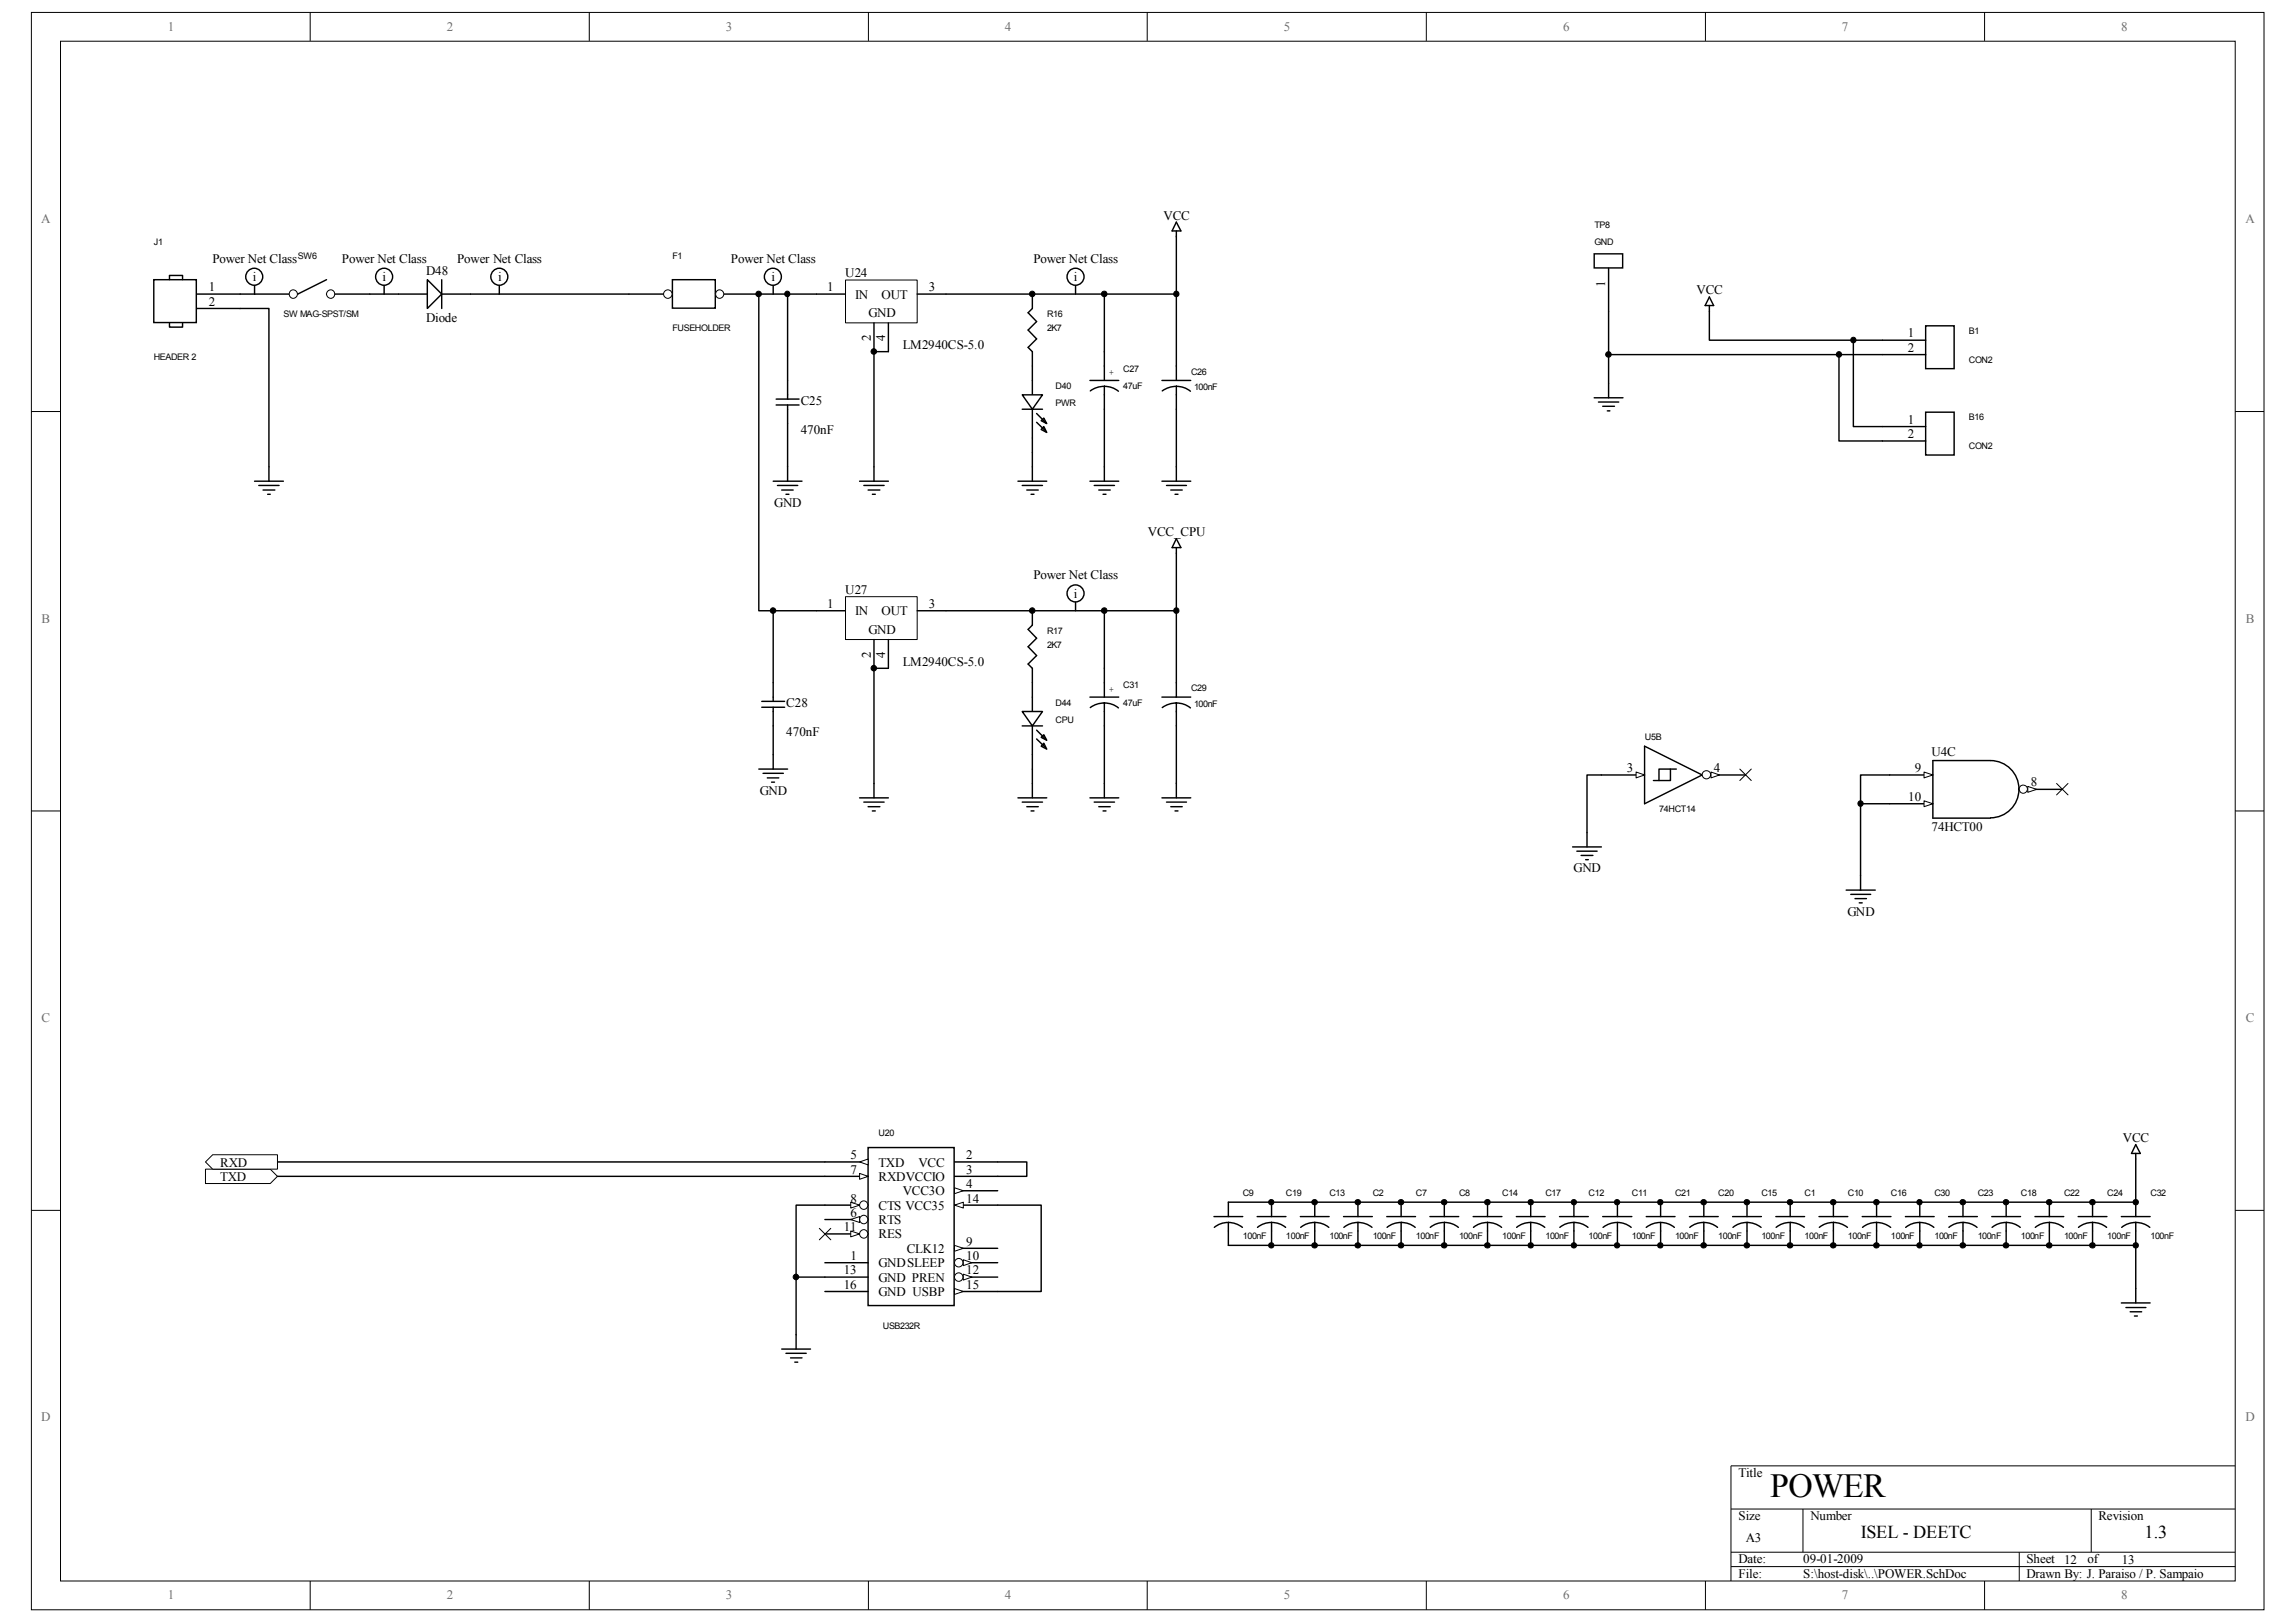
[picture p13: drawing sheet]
<svg xmlns="http://www.w3.org/2000/svg" width="297mm" height="210mm" viewBox="0 0 297 210" stroke-linecap="round" stroke-linejoin="round" font-family="sans-serif">
<defs><g id="words">
<text font-size="4.4" x="229" y="193.7">POWER</text>
<g font-size="2.4">
<text x="240.7" y="199">ISEL - DEETC</text>
<text x="277.4" y="199">1.3</text>
</g>
<g font-size="1.7" fill="#706f64">
<text x="21.7" y="4">1</text>
<text x="57.8" y="4">2</text>
<text x="93.9" y="4">3</text>
<text x="130" y="4">4</text>
<text x="166.1" y="4">5</text>
<text x="202.2" y="4">6</text>
<text x="238.3" y="4">7</text>
<text x="274.4" y="4">8</text>
<text x="5.3" y="28.9">A</text>
<text x="290.5" y="28.9">A</text>
<text x="5.4" y="80.6">B</text>
<text x="290.5" y="80.6">B</text>
<text x="5.4" y="132.2">C</text>
<text x="290.5" y="132.2">C</text>
<text x="5.3" y="183.9">D</text>
<text x="290.5" y="183.9">D</text>
<text x="21.7" y="207">1</text>
<text x="57.8" y="207">2</text>
<text x="93.9" y="207">3</text>
<text x="130" y="207">4</text>
<text x="166.1" y="207">5</text>
<text x="202.2" y="207">6</text>
<text x="238.3" y="207">7</text>
<text x="274.4" y="207">8</text>
</g>
<g font-size="1.7">
<text x="150.5" y="28.4">VCC</text>
<text x="27.5" y="34">Power Net Class</text>
<text x="44.2" y="34">Power Net Class</text>
<text x="55.1" y="35.6">D48</text>
<text x="59.1" y="34">Power Net Class</text>
<text x="94.6" y="34">Power Net Class</text>
<text x="109.3" y="35.9">U24</text>
<text x="133.7" y="34">Power Net Class</text>
<text x="27" y="37.7">1</text>
<text x="27" y="39.6">2</text>
<text x="32.7" y="36.4">i</text>
<text x="49.5" y="36.4">i</text>
<text x="55.1" y="41.6">Diode</text>
<text x="64.4" y="36.4">i</text>
<text x="99.8" y="36.4">i</text>
<text x="107" y="37.7">1</text>
<text x="110.7" y="38.7">IN</text>
<text x="112.3" y="41.1">GND</text>
<text x="114" y="38.7">OUT</text>
<text x="120.2" y="37.7">3</text>
<text x="138.9" y="36.4">i</text>
<text x="207.7" y="37.1" transform="rotate(-90 207.7 37.1)">1</text>
<text x="219.5" y="38.1">VCC</text>
<text x="112.6" y="44.2" transform="rotate(-90 112.6 44.2)">2</text>
<text x="114.5" y="44.2" transform="rotate(-90 114.5 44.2)">4</text>
<text x="116.8" y="45.2">LM2940CS-5.0</text>
<text x="246.8" y="43.6">1</text>
<text x="246.8" y="45.5">2</text>
<text x="103.6" y="52.4">C25</text>
<text x="103.6" y="56.1">470nF</text>
<text x="246.8" y="54.8">1</text>
<text x="246.8" y="56.7">2</text>
<text x="100.2" y="65.6">GND</text>
<text x="148.5" y="69.4">VCC_CPU</text>
<text x="109.3" y="76.8">U27</text>
<text x="133.7" y="75">Power Net Class</text>
<text x="138.9" y="77.4">i</text>
<text x="107" y="78.7">1</text>
<text x="110.7" y="79.6">IN</text>
<text x="112.3" y="82">GND</text>
<text x="114" y="79.6">OUT</text>
<text x="120.2" y="78.7">3</text>
<text x="112.6" y="85.1" transform="rotate(-90 112.6 85.1)">2</text>
<text x="114.5" y="85.1" transform="rotate(-90 114.5 85.1)">4</text>
<text x="116.8" y="86.1">LM2940CS-5.0</text>
<text x="101.7" y="95.2">470nF</text>
<text x="101.7" y="91.5">C28</text>
<text x="210.5" y="99.9">3</text>
<text x="221.7" y="99.9">4</text>
<text x="247.7" y="99.9">9</text>
<text x="249.9" y="97.9">U4C</text>
<text x="262.7" y="101.8">8</text>
<text x="98.3" y="102.9">GND</text>
<text x="246.9" y="103.6">10</text>
<text x="249.9" y="107.5">74HCT00</text>
<text x="203.6" y="112.9">GND</text>
<text x="239" y="118.5">GND</text>
<text x="274.7" y="147.8">VCC</text>
<text x="28.5" y="152.8">TXD</text>
<text x="28.5" y="151">RXD</text>
<text x="110" y="150">5</text>
<text x="110" y="151.9">7</text>
<text x="110" y="155.6">8</text>
<text x="113.7" y="151">TXD</text>
<text x="113.7" y="152.8">RXDVCCIO</text>
<text x="116.8" y="154.7">VCC3O</text>
<text x="118.8" y="151">VCC</text>
<text x="125" y="153.8">4</text>
<text x="125" y="150">2</text>
<text x="125" y="155.6">14</text>
<text x="125" y="151.9">3</text>
<text x="109.2" y="159.3">11</text>
<text x="110" y="157.5">6</text>
<text x="113.7" y="158.4">RTS</text>
<text x="113.7" y="156.5">CTS VCC35</text>
<text x="113.7" y="160.3">RES</text>
<text x="125" y="161.2">9</text>
<text x="109.2" y="164.9">13</text>
<text x="109.2" y="166.8">16</text>
<text x="110" y="163.1">1</text>
<text x="113.7" y="165.9">GND PREN</text>
<text x="113.7" y="164">GNDSLEEP</text>
<text x="113.7" y="167.7">GND USBP</text>
<text x="117.3" y="162.1">CLK12</text>
<text x="125" y="166.8">15</text>
<text x="125" y="163.1">10</text>
<text x="125" y="164.9">12</text>
<text x="224.9" y="191.1">Title</text>
<text x="224.9" y="196.7">Size</text>
<text x="234.2" y="196.7">Number</text>
<text x="271.5" y="196.7">Revision</text>
<text x="224.9" y="202.3">Date:</text>
<text x="225.8" y="199.5">A3</text>
<text x="233.3" y="202.3">09-01-2009</text>
<text x="262.2" y="202.3">Sheet</text>
<text x="267" y="202.4">12</text>
<text x="270.1" y="202.3">of</text>
<text x="274.5" y="202.4">13</text>
<text x="224.9" y="204.2">File:</text>
<text x="233.3" y="204.2">S:\host-disk\..\POWER.SchDoc</text>
<text x="262.2" y="204.2">Drawn By: J. Paraiso / P. Sampaio</text>
</g>
<g font-size="1.2">
<text x="206.3" y="29.5">TP8</text>
<text x="19.9" y="31.7">J1</text>
<text x="38.5" y="33.6">SW6</text>
<text x="87" y="33.6">F1</text>
<text x="206.3" y="31.7">GND</text>
<text x="36.7" y="41">SW MAG-SPST/SM</text>
<text x="135.5" y="41">R16</text>
<text x="19.9" y="46.6">HEADER 2</text>
<text x="87" y="42.9">FUSEHOLDER</text>
<text x="135.5" y="42.9">2K7</text>
<text x="254.7" y="43.3">B1</text>
<text x="254.7" y="47">CON2</text>
<text x="136.6" y="50.3">D40</text>
<text x="136.6" y="52.6">PWR</text>
<text x="143.5" y="48.6">+</text>
<text x="145.3" y="48.1">C27</text>
<text x="145.3" y="50.3">47uF</text>
<text x="154.1" y="48.5">C26</text>
<text x="154.5" y="50.5">100nF</text>
<text x="254.7" y="54.4">B16</text>
<text x="254.7" y="58.1">CON2</text>
<text x="135.5" y="82">R17</text>
<text x="135.5" y="83.9">2K7</text>
<text x="143.5" y="89.5">+</text>
<text x="145.3" y="89.1">C31</text>
<text x="154.1" y="89.5">C29</text>
<text x="136.6" y="91.3">D44</text>
<text x="136.6" y="93.5">CPU</text>
<text x="145.3" y="91.3">47uF</text>
<text x="154.5" y="91.5">100nF</text>
<text x="212.8" y="95.8">U5B</text>
<text x="214.7" y="105.1">74HCT14</text>
<text x="113.7" y="147">U20</text>
<text x="160.8" y="154.8">C9</text>
<text x="166.4" y="154.8">C19</text>
<text x="172" y="154.8">C13</text>
<text x="177.6" y="154.8">C2</text>
<text x="183.2" y="154.8">C7</text>
<text x="188.8" y="154.8">C8</text>
<text x="194.3" y="154.8">C14</text>
<text x="199.9" y="154.8">C17</text>
<text x="205.5" y="154.8">C12</text>
<text x="211.1" y="154.8">C11</text>
<text x="216.7" y="154.8">C21</text>
<text x="222.3" y="154.8">C20</text>
<text x="227.9" y="154.8">C15</text>
<text x="233.5" y="154.8">C1</text>
<text x="239.1" y="154.8">C10</text>
<text x="244.6" y="154.8">C16</text>
<text x="250.3" y="154.8">C30</text>
<text x="255.9" y="154.8">C23</text>
<text x="261.4" y="154.8">C18</text>
<text x="267" y="154.8">C22</text>
<text x="272.6" y="154.8">C24</text>
<text x="278.2" y="154.8">C32</text>
<text x="160.8" y="160.4">100nF</text>
<text x="166.4" y="160.4">100nF</text>
<text x="172" y="160.4">100nF</text>
<text x="177.6" y="160.4">100nF</text>
<text x="183.2" y="160.4">100nF</text>
<text x="188.8" y="160.4">100nF</text>
<text x="194.3" y="160.4">100nF</text>
<text x="199.9" y="160.4">100nF</text>
<text x="205.5" y="160.4">100nF</text>
<text x="211.1" y="160.4">100nF</text>
<text x="216.7" y="160.4">100nF</text>
<text x="222.3" y="160.4">100nF</text>
<text x="227.9" y="160.4">100nF</text>
<text x="233.5" y="160.4">100nF</text>
<text x="239.1" y="160.4">100nF</text>
<text x="244.6" y="160.4">100nF</text>
<text x="250.3" y="160.4">100nF</text>
<text x="255.9" y="160.4">100nF</text>
<text x="261.4" y="160.4">100nF</text>
<text x="267" y="160.4">100nF</text>
<text x="272.6" y="160.4">100nF</text>
<text x="278.2" y="160.4">100nF</text>
<text x="114.2" y="172">USB232R</text>
</g>
</g></defs>
<path d="M4.1 1.6h288.8v206.7h-288.8z" fill="none" stroke="#000" stroke-width=".13"/>
<path d="M7.9 5.4h281.3v199.2h-281.3z" fill="#fff"/>
<g fill="none" stroke="#000" stroke-width=".13">
<path d="M7.8 5.3h281.4v199.3h-281.4zM40.1 1.6v3.7M76.2 1.6v3.7M112.3 1.6v3.7M148.4 1.6v3.7M184.5 1.6v3.7M220.6 1.6v3.7M256.7 1.6v3.7M4.1 53.3h3.7M289.2 53.3h3.7M4.1 104.9h3.7M289.2 104.9h3.7"/>
<path d="M4.1 156.6h3.7M289.2 156.6h3.7M223.9 195.3h65.3M233.3 195.3v5.6M270.5 195.3v5.6M289.2 189.7h-65.3v14.9M40.1 204.6v3.7M76.2 204.6v3.7M112.3 204.6v3.7M148.4 204.6v3.7M184.5 204.6v3.7M220.6 204.6v3.7"/>
<path d="M223.9 200.9h65.3M223.9 202.7h65.3M256.7 204.6v3.7M261.2 200.9v3.7"/>
</g>
<path d="M31.1 38.1h1.8M142.9 38.1v7.4M133.6 58.5v1.9M142.9 53v7.4M152.2 53v7.4M268.9 157.4h3.7M270.7 158.2a2.83 2.83 0 0 1 1.8 .6M270.7 158.2a2.83 2.83 0 0 0-1.8 .6M270.7 155.6v1.8M270.7 158.2v3M103 165.3h3.7" fill="none" stroke="#000" stroke-width=".19"/>
<path d="M112.3 148.5h11.1v20.5h-11.1z" fill-rule="evenodd" fill="#fff"/>
<path d="M106.7 150.4h5.6M112.3 148.5h11.1v20.5h-11.1z" fill="none" stroke="#000" stroke-width=".19"/>
<path d="M111.2 150.4l1.1-.4v.7z" fill="#fff"/>
<path d="M111.2 150.4l1.1-.4v.7z" fill="none" stroke="#000" stroke-width=".13"/>
<path d="M106.7 152.2h5.6" fill="none" stroke="#000" stroke-width=".19"/>
<path d="M111.2 151.8l1.1 .4-1.1 .4z" fill="#fff"/>
<path d="M111.2 151.8l1.1 .4-1.1 .4z" fill="none" stroke="#000" stroke-width=".13"/>
<path d="M106.7 157.8h5.6" fill="none" stroke="#000" stroke-width=".19"/>
<circle cx="111.7" cy="157.8" r=".53" fill="#fff"/>
<circle cx="111.7" cy="157.8" r=".53" fill="none" stroke="#000" stroke-width=".13"/>
<path d="M110.1 157.8l1.1-.4v.8z" fill="#fff"/>
<path d="M110.1 157.8l1.1-.4v.8z" fill="none" stroke="#000" stroke-width=".13"/>
<path d="M106.7 156h5.6M106.7 165.3h5.6" fill="none" stroke="#000" stroke-width=".19"/>
<circle cx="111.7" cy="156" r=".53" fill="#fff"/>
<circle cx="111.7" cy="156" r=".53" fill="none" stroke="#000" stroke-width=".13"/>
<path d="M110.1 155.6l1.1 .4-1.1 .3z" fill="#fff"/>
<path d="M110.1 155.6l1.1 .4-1.1 .3z" fill="none" stroke="#000" stroke-width=".13"/>
<path d="M123.5 150.4h5.6M106.7 163.4h5.6M123.5 165.3h5.6" fill="none" stroke="#000" stroke-width=".19"/>
<circle cx="124" cy="165.3" r=".55" fill="#fff"/>
<circle cx="124" cy="165.3" r=".55" fill="none" stroke="#000" stroke-width=".13"/>
<path d="M124.6 164.9l1.1 .4-1.1 .4z" fill="#fff"/>
<path d="M124.6 164.9l1.1 .4-1.1 .4z" fill="none" stroke="#000" stroke-width=".13"/>
<path d="M123.5 152.2h5.6M123.5 167.1h5.6" fill="none" stroke="#000" stroke-width=".19"/>
<path d="M123.5 166.8l1.1 .3-1.1 .4z" fill="#fff"/>
<path d="M123.5 166.8l1.1 .3-1.1 .4z" fill="none" stroke="#000" stroke-width=".13"/>
<path d="M106.7 159.7h5.6" fill="none" stroke="#000" stroke-width=".19"/>
<circle cx="111.7" cy="159.7" r=".53" fill="#fff"/>
<circle cx="111.7" cy="159.7" r=".53" fill="none" stroke="#000" stroke-width=".13"/>
<path d="M110.1 159.3l1.1 .4-1.1 .4z" fill="#fff"/>
<path d="M110.1 159.3l1.1 .4-1.1 .4z" fill="none" stroke="#000" stroke-width=".13"/>
<path d="M123.5 156h5.6M106.7 167.1h5.6" fill="none" stroke="#000" stroke-width=".19"/>
<path d="M123.5 156l1.1-.4v.7z" fill="#fff"/>
<path d="M123.5 156l1.1-.4v.7z" fill="none" stroke="#000" stroke-width=".13"/>
<path d="M123.5 163.4h5.6" fill="none" stroke="#000" stroke-width=".19"/>
<circle cx="124" cy="163.4" r=".55" fill="#fff"/>
<circle cx="124" cy="163.4" r=".55" fill="none" stroke="#000" stroke-width=".13"/>
<path d="M124.6 163l1.1 .4-1.1 .4z" fill="#fff"/>
<path d="M124.6 163l1.1 .4-1.1 .4z" fill="none" stroke="#000" stroke-width=".13"/>
<path d="M123.5 154.1h5.6" fill="none" stroke="#000" stroke-width=".19"/>
<path d="M123.5 153.7l1.1 .4-1.1 .4z" fill="#fff"/>
<path d="M123.5 153.7l1.1 .4-1.1 .4z" fill="none" stroke="#000" stroke-width=".13"/>
<path d="M123.5 161.5h5.6" fill="none" stroke="#000" stroke-width=".19"/>
<path d="M123.5 161.2l1.1 .3-1.1 .4z" fill="#fff"/>
<path d="M123.5 161.2l1.1 .3-1.1 .4z" fill="none" stroke="#000" stroke-width=".13"/>
<g fill="none" stroke="#000" stroke-width=".19">
<path d="M132.2 53h2.7M133.6 49.2v1.9M133.6 53v3.7M141 49.2h3.7M142.9 50a2.83 2.83 0 0 1 1.8 .6M142.9 50a3 3 0 0 0-1.8 .6M142.9 45.5v3.7M142.9 50v3M162.6 157.4h3.8M164.5 158.2a2.83 2.83 0 0 1 1.8 .6M164.5 158.2a2.83 2.83 0 0 0-1.8 .6M164.5 155.6v1.8"/>
<path d="M164.5 158.2v3M173.8 157.4h3.7M175.7 158.2a2.83 2.83 0 0 1 1.8 .6M175.7 158.2a2.83 2.83 0 0 0-1.8 .6M175.7 155.6v1.8M175.7 158.2v3M185 157.4h3.7M186.9 158.2a2.83 2.83 0 0 1 1.8 .6M186.9 158.2a2.83 2.83 0 0 0-1.9 .6M186.9 155.6v1.8M186.9 158.2v3M190.6 157.4h3.7"/>
<path d="M192.4 158.2a2.83 2.83 0 0 1 1.9 .6M192.4 158.2a2.83 2.83 0 0 0-1.8 .6M192.4 155.6v1.8M192.4 158.2v3M235.3 157.4h3.8M237.2 158.2a2.96 2.96 0 0 1 1.8 .6M237.2 158.2h-.1a2.78 2.78 0 0 0-1.7 .6M237.2 155.6v1.8M237.2 158.2v3M240.9 157.4h3.7M242.8 158.2a2.96 2.96 0 0 1 1.8 .6M242.8 158.2h-.1a2.78 2.78 0 0 0-1.7 .6"/>
<path d="M242.8 155.6v1.8M242.8 158.2v3M274.4 157.4h3.8M276.3 158.2a2.83 2.83 0 0 1 1.8 .6M276.3 158.2a2.83 2.83 0 0 0-1.8 .6M276.3 155.6v1.8M276.3 158.2v3"/>
</g>
<path d="M132.2 51.1h2.7l-1.3 1.9z" fill-rule="evenodd" fill="#fff"/>
<path d="M132.2 51.1h2.7l-1.3 1.9z" fill="none" stroke="#000" stroke-width=".19"/>
<path d="M135 55.2l.4 .8-.7-.4z" fill-rule="evenodd" fill="#fff"/>
<path d="M135 55.2l.4 .8-.7-.4z" fill="none" stroke="#000" stroke-width=".19"/>
<path d="M135 54.1l.4 .7-.7-.4z" fill-rule="evenodd" fill="#fff"/>
<g fill="none" stroke="#000" stroke-width=".19">
<path d="M88 36.9a.52 .52 0 0 1 .9 .1l1.8 2.2M88.1 37l-1.1 1.1M90.8 39.2a.34 .34 0 0 0 .6 0M92.6 38.1l-1.2 1.1M133.6 47.4v1.8M133.6 56.7v1.8M134.1 53.5l1.2 1.2M134.1 54.7l1.2 1.1M135 54.1l.4 .7-.7-.4zM196.2 157.4h3.7M198 158.2a2.83 2.83 0 0 1 1.9 .6M198 158.2a2.83 2.83 0 0 0-1.8 .6"/>
<path d="M198 155.6v1.8M198 158.2v3M218.6 157.4h3.7M220.4 158.2a2.78 2.78 0 0 1 1.8 .6M220.4 158.2a2.78 2.78 0 0 0-1.8 .6M220.4 155.6v1.8M220.4 158.2v3M246.5 157.4h3.7M248.4 158.2a2.83 2.83 0 0 1 1.8 .6M248.4 158.2h-.1a2.78 2.78 0 0 0-1.8 .6M248.4 155.6v1.8M248.4 158.2v3"/>
</g>
<path d="M87 36.2h5.5v3.7h-5.5z" fill-rule="evenodd" fill="#fff"/>
<path d="M81.4 38.1h5.6M87 36.2h5.5v3.7h-5.5z" fill="none" stroke="#000" stroke-width=".19"/>
<circle cx="86.4" cy="38.1" r=".55" fill="#fff"/>
<circle cx="86.4" cy="38.1" r=".55" fill="none" stroke="#000" stroke-width=".13"/>
<path d="M92.6 38.1h5.6" fill="none" stroke="#000" stroke-width=".19"/>
<circle cx="93.1" cy="38.1" r=".54" fill="#fff"/>
<circle cx="93.1" cy="38.1" r=".54" fill="none" stroke="#000" stroke-width=".13"/>
<g fill="none" stroke="#000" stroke-width=".19">
<path d="M150.3 49.2h3.7M152.2 50a2.83 2.83 0 0 1 1.8 .6M152.2 50h-.4a3.1 3.1 0 0 0-1.4 .6M152.2 47.4v1.8M152.2 50v3M157.1 157.4h3.7M158.9 158.2a2.96 2.96 0 0 1 1.8 .6M158.9 158.2a2.78 2.78 0 0 0-1.8 .6M158.9 155.6v1.8M158.9 158.2v3M201.8 157.4h3.7M203.6 158.2a2.83 2.83 0 0 1 1.8 .6"/>
<path d="M203.6 158.2a2.83 2.83 0 0 0-1.8 .6M203.6 155.6v1.8M203.6 158.2v3M252.1 157.4h3.7M254 158.2a2.83 2.83 0 0 1 1.8 .6M254 158.2h-.1a2.78 2.78 0 0 0-1.8 .6M254 155.6v1.8M254 158.2v3"/>
</g>
<path d="M19.9 36.2h5.5v5.5h-5.5z" fill-rule="evenodd" fill="#fff"/>
<g fill="none" stroke="#000" stroke-width=".19">
<path d="M19.9 36.2h5.5v5.5h-5.5zM21.9 36.2v-.6h1.7v.6M25.5 38.1h5.6M25.5 39.9h5.6M42.2 36.2l-3.7 1.9h-5.6M133.6 38.1v1.8l-.6 .6 1.1 1.1-1.1 1.1 1.1 1.2-1.1 1.1 .6 .5v1.9M21.9 41.8v.5h1.7v-.5M168.2 157.4h3.8M170.1 158.2a2.83 2.83 0 0 1 1.8 .6M170.1 158.2a2.83 2.83 0 0 0-1.8 .6M170.1 155.6v1.8M170.1 158.2v3"/>
<path d="M179.4 157.4h3.7M181.3 158.2a2.83 2.83 0 0 1 1.8 .6M181.3 158.2a2.83 2.83 0 0 0-1.9 .6M181.3 155.6v1.8M181.3 158.2v3M207.3 157.4h3.8M209.3 158.2a2.78 2.78 0 0 1 1.7 .6M209.3 158.2h-.1a2.96 2.96 0 0 0-1.8 .6M209.3 155.6v1.8M209.3 158.2v3M224.2 157.4h3.7M226 158.2a2.96 2.96 0 0 1 1.8 .6"/>
<path d="M226 158.2a2.78 2.78 0 0 0-1.8 .6M226 155.6v1.8M226 158.2v3M257.7 157.4h3.7M259.5 158.2a2.83 2.83 0 0 1 1.9 .6M259.5 158.2a2.83 2.83 0 0 0-1.8 .6M259.5 155.6v1.8M259.5 158.2v3"/>
</g>
<circle cx="37.9" cy="38.1" r=".54" fill="#fff"/>
<circle cx="37.9" cy="38.1" r=".54" fill="none" stroke="#000" stroke-width=".13"/>
<path d="M42.2 38.1h5.6" fill="none" stroke="#000" stroke-width=".19"/>
<circle cx="42.8" cy="38.1" r=".53" fill="#fff"/>
<g fill="none" stroke="#000" stroke-width=".13">
<path d="M106 159l1.5 1.4M107.5 159l-1.5 1.4"/>
<circle cx="42.8" cy="38.1" r=".53"/>
</g>
<g fill="none" stroke="#000" stroke-width=".19">
<path d="M31.1 39.9h3.7v22.4M60.9 38.1h20.5M152.2 29.9v17.5M152.2 28.7l.6 1.2h-1.2zM32.9 62.3h3.8M33.5 62.8h2.6M34 63.4h1.6M34.6 64h.4M111.2 62.3h3.7M111.8 62.8h2.6M112.3 63.4h1.5M112.9 64h.3"/>
<path d="M113.1 60.4v1.9M131.7 62.3h3.7M132.2 62.8h2.7M132.8 63.4h1.5M133.4 64h.4M133.6 60.4v1.9M141 62.3h3.7M141.6 62.8h2.6M142.2 63.4h1.4M142.7 64h.4M142.9 60.4v1.9M150.3 62.3h3.7"/>
<path d="M150.9 62.8h2.6M151.5 63.4h1.4M152 64h.4M152.2 60.4v1.9M35.9 152.2h70.8M35.9 150.4h70.8M106.7 156h-3.7v18.6M129.1 150.4h3.7v1.8h-3.7M129.1 156h5.6v11.1h-5.6M213 157.4h3.7M214.8 158.2a2.78 2.78 0 0 1 1.8 .6M214.8 158.2a2.96 2.96 0 0 0-1.8 .6"/>
<path d="M214.8 155.6v1.8M214.8 158.2v3M229.7 157.4h3.8M231.6 158.2a2.96 2.96 0 0 1 1.8 .6M231.6 158.2a2.78 2.78 0 0 0-1.8 .6M231.6 155.6v1.8M231.6 158.2v3M263.3 157.4h3.7M265.1 158.2a2.83 2.83 0 0 1 1.9 .6M265.1 158.2a2.83 2.83 0 0 0-1.8 .6M265.1 155.6v1.8M265.1 158.2v3"/>
<path d="M276.3 149.3v6.3h-117.4M276.3 148.1l.6 1.2h-1.1zM101.1 174.6h3.8M101.7 175.1h2.6M102.3 175.7h1.5M102.8 176.3h.4M158.9 161.2h117.4v7.4M274.4 168.6h3.8M275 169.2h2.6M275.6 169.8h1.5M276.1 170.3h.4"/>
</g>
<path d="M26.6 151.3h8.4l.9 .9-.9 1h-8.4z" fill-rule="evenodd" fill="#fff"/>
<path d="M26.6 151.3h8.4l.9 .9-.9 1h-8.4z" fill="none" stroke="#000" stroke-width=".13"/>
<path d="M26.6 150.4l.9-1h8.4v1.9h-8.4z" fill-rule="evenodd" fill="#fff"/>
<path d="M26.6 150.4l.9-1h8.4v1.9h-8.4z" fill="none" stroke="#000" stroke-width=".13"/>
<path d="M142.9 79v11.2M132.2 93.9h2.7M133.6 90.2v1.9M133.6 93.9v3.8M133.6 99.5v1.9M141 90.2h3.7M142.9 91a2.83 2.83 0 0 1 1.8 .6M142.9 91a3 3 0 0 0-1.8 .6M142.9 91v10.4M152.2 93.9v7.5" fill="none" stroke="#000" stroke-width=".19"/>
<path d="M132.2 92.1h2.7l-1.3 1.8z" fill-rule="evenodd" fill="#fff"/>
<path d="M132.2 92.1h2.7l-1.3 1.8z" fill="none" stroke="#000" stroke-width=".19"/>
<path d="M135 96.2l.4 .7-.7-.3z" fill-rule="evenodd" fill="#fff"/>
<path d="M135 96.2l.4 .7-.7-.3z" fill="none" stroke="#000" stroke-width=".19"/>
<path d="M135 95.1l.4 .7-.7-.4z" fill-rule="evenodd" fill="#fff"/>
<g fill="none" stroke="#000" stroke-width=".19">
<path d="M133.6 79v1.9l-.6 .5 1.1 1.2-1.1 1.1 1.1 1.1-1.1 1.1 .6 .6v3.7M152.2 70.9v19.3M152.2 69.7l.6 1.2h-1.2zM133.6 97.7v1.8M134.1 94.5l1.2 1.1M134.1 95.6l1.2 1.1M135 95.1l.4 .7-.7-.4zM150.3 90.2h3.7M152.2 91a2.83 2.83 0 0 1 1.8 .6M152.2 91h-.4a3.1 3.1 0 0 0-1.4 .6M152.2 91v2.9M111.2 103.3h3.7"/>
<path d="M111.8 103.8h2.6M112.3 104.4h1.5M112.9 104.9h.3M113.1 101.4v1.9M131.7 103.3h3.7M132.2 103.8h2.7M132.8 104.4h1.5M133.4 104.9h.4M133.6 101.4v1.9M141 103.3h3.7M141.6 103.8h2.6M142.2 104.4h1.4"/>
<path d="M142.7 104.9h.4M142.9 101.4v1.9M150.3 103.3h3.7M150.9 103.8h2.6M151.5 104.4h1.4M152 104.9h.4M152.2 101.4v1.9"/>
</g>
<path d="M109.4 36.3h9.3v5.5h-9.3z" fill="#fff"/>
<path d="M109.4 36.2h9.3v5.6h-9.3z" fill="none" stroke="#000" stroke-width=".13"/>
<path d="M105.6 38.1h3.7M118.7 38.1h3.7M113.1 41.8v3.7M114.9 41.8v3.7" fill="none" stroke="#000" stroke-width=".19"/>
<path d="M109.4 77.3h9.3v5.5h-9.3z" fill="#fff"/>
<path d="M109.4 77.2h9.3v5.6h-9.3z" fill="none" stroke="#000" stroke-width=".13"/>
<path d="M51.6 38.1h3.7M57.1 38.1h3.8M105.6 38.1h-7.4v40.9h11.1M122.4 38.1h29.8M114.9 45.5h-1.8v14.9M118.7 79h33.5M113.1 82.8v3.7M114.9 82.8v3.7h-1.8v14.9" fill="none" stroke="#000" stroke-width=".19"/>
<path d="M55.3 36.2l1.8 1.9-1.8 1.8z" fill="#fff"/>
<g fill="none" stroke="#000" stroke-width=".19">
<path d="M32.9 37v1.1M49.7 37v1.1M55.3 36.2l1.8 1.9-1.8 1.8zM57.1 36.2v3.7M64.6 37v1.1M100 37v1.1M101.9 38.1v13.5M100.4 51.6h3M100.4 52.4h3M101.9 52.4v9.9M100 79v11.8M100 62.3h3.8"/>
<path d="M100.6 62.8h2.6M101.1 63.4h1.5M101.7 64h.4M139.1 77.9v1.1M98.2 99.5h3.7M98.5 90.8h3M98.5 91.5h3M100 91.5v8M212.8 96.6l7.4 3.7-7.4 3.7zM216.1 99.5v1.5h-2.2M216.9 99.5h-2.3v1.5M98.7 100.1h2.6"/>
<path d="M99.3 100.7h1.4M99.8 101.2h.4M207.2 100.3h5.6"/>
<circle cx="32.9" cy="35.8" r="1.1"/>
<circle cx="49.7" cy="35.8" r="1.1"/>
<circle cx="64.6" cy="35.8" r="1.1"/>
<circle cx="100" cy="35.8" r="1.1"/>
<circle cx="139.1" cy="76.8" r="1.1"/>
</g>
<path d="M211.7 99.9l1.1 .4-1.1 .4z" fill="#fff"/>
<path d="M211.7 99.9l1.1 .4-1.1 .4z" fill="none" stroke="#000" stroke-width=".13"/>
<path d="M220.2 100.3h5.6" fill="none" stroke="#000" stroke-width=".19"/>
<circle cx="220.8" cy="100.3" r=".54" fill="#fff"/>
<circle cx="220.8" cy="100.3" r=".54" fill="none" stroke="#000" stroke-width=".13"/>
<path d="M221.4 99.9l1.1 .4-1.1 .4z" fill="#fff"/>
<path d="M221.4 99.9l1.1 .4-1.1 .4zM225.1 99.5l1.5 1.5M226.6 99.5l-1.5 1.5" fill="none" stroke="#000" stroke-width=".13"/>
<path d="M203.5 109.6h3.7M204 110.2h2.6M204.6 110.7h1.5M205.1 111.3h.4M207.2 100.3h-1.9v9.3" fill="none" stroke="#000" stroke-width=".19"/>
<path d="M249.1 42.2h3.7v5.5h-3.7z" fill-rule="evenodd" fill="#fff"/>
<path d="M243.5 44h5.6M243.5 45.9h5.6M249.1 42.2h3.7v5.5h-3.7z" fill="none" stroke="#000" stroke-width=".19"/>
<path d="M249.1 53.3h3.7v5.6h-3.7z" fill-rule="evenodd" fill="#fff"/>
<path d="M243.5 55.2h5.6M243.5 57.1h5.6M249.1 53.3h3.7v5.6h-3.7z" fill="none" stroke="#000" stroke-width=".19"/>
<path d="M206.2 32.9h3.7v1.8h-3.7z" fill-rule="evenodd" fill="#fff"/>
<g fill="none" stroke="#000" stroke-width=".19">
<path d="M206.2 32.9h3.7v1.8h-3.7zM208.1 34.7v16.8M221.1 39.5v4.5h22.4M221.1 38.4l.6 1.1h-1.1zM206.2 51.5h3.8M206.8 52h2.6M207.3 52.6h1.6M207.9 53.2h.4M208.1 45.9h35.4M237.9 45.9v11.2h5.6M239.8 44v11.2h3.7M244.5 100.3h5.6"/>
<path d="M257.5 105.8a3.7 3.7 0 0 0 3.7-3.6 3.7 3.7 0 0 0-3.7-3.8h-7.4v7.5h7.4"/>
</g>
<path d="M248.9 99.9l1.2 .4-1.2 .4z" fill="#fff"/>
<path d="M248.9 99.9l1.2 .4-1.2 .4z" fill="none" stroke="#000" stroke-width=".13"/>
<path d="M244.5 104h5.6" fill="none" stroke="#000" stroke-width=".19"/>
<path d="M248.9 103.6l1.2 .4-1.2 .4z" fill="#fff"/>
<path d="M248.9 103.6l1.2 .4-1.2 .4z" fill="none" stroke="#000" stroke-width=".13"/>
<path d="M261.2 102.2h5.6" fill="none" stroke="#000" stroke-width=".19"/>
<circle cx="261.8" cy="102.1" r=".54" fill="#fff"/>
<circle cx="261.8" cy="102.1" r=".54" fill="none" stroke="#000" stroke-width=".13"/>
<path d="M262.3 101.8l1.2 .4-1.2 .3z" fill="#fff"/>
<g fill="none" stroke="#000" stroke-width=".13">
<path d="M262.3 101.8l1.2 .4-1.2 .3zM266.1 101.4l1.4 1.5M267.5 101.4l-1.4 1.5"/>
<circle cx="98.1" cy="38" r=".36"/>
<circle cx="101.8" cy="38" r=".35"/>
<circle cx="133.5" cy="38" r=".36"/>
<circle cx="142.9" cy="38" r=".36"/>
<circle cx="152.2" cy="38" r=".35"/>
<circle cx="113" cy="45.5" r=".36"/>
<circle cx="208.1" cy="45.9" r=".36"/>
<circle cx="237.9" cy="45.9" r=".35"/>
<circle cx="239.8" cy="44" r=".35"/>
<circle cx="100" cy="79" r=".36"/>
<circle cx="133.5" cy="79" r=".36"/>
<circle cx="142.9" cy="79" r=".36"/>
<circle cx="152.2" cy="79" r=".35"/>
<circle cx="113" cy="86.5" r=".36"/>
<circle cx="240.7" cy="104" r=".35"/>
<circle cx="164.5" cy="155.6" r=".34"/>
<circle cx="170.1" cy="155.6" r=".35"/>
<circle cx="175.7" cy="155.6" r=".35"/>
<circle cx="181.3" cy="155.6" r=".35"/>
<circle cx="186.8" cy="155.6" r=".35"/>
<circle cx="192.4" cy="155.6" r=".35"/>
<circle cx="198" cy="155.6" r=".35"/>
<circle cx="203.6" cy="155.6" r=".35"/>
<circle cx="209.2" cy="155.6" r=".35"/>
<circle cx="214.8" cy="155.6" r=".35"/>
<circle cx="220.4" cy="155.6" r=".35"/>
<circle cx="226" cy="155.6" r=".35"/>
<circle cx="231.6" cy="155.6" r=".35"/>
<circle cx="237.2" cy="155.6" r=".35"/>
<circle cx="242.8" cy="155.6" r=".35"/>
<circle cx="248.3" cy="155.6" r=".34"/>
<circle cx="253.9" cy="155.6" r=".35"/>
<circle cx="259.5" cy="155.6" r=".35"/>
<circle cx="265.1" cy="155.6" r=".35"/>
<circle cx="270.7" cy="155.6" r=".35"/>
<circle cx="276.3" cy="155.6" r=".35"/>
<circle cx="103" cy="165.2" r=".36"/>
<circle cx="164.5" cy="161.2" r=".34"/>
<circle cx="170.1" cy="161.2" r=".35"/>
<circle cx="175.7" cy="161.2" r=".35"/>
<circle cx="181.3" cy="161.2" r=".35"/>
<circle cx="186.8" cy="161.2" r=".35"/>
<circle cx="192.4" cy="161.2" r=".35"/>
<circle cx="198" cy="161.2" r=".35"/>
<circle cx="203.6" cy="161.2" r=".35"/>
<circle cx="209.2" cy="161.2" r=".35"/>
<circle cx="214.8" cy="161.2" r=".35"/>
<circle cx="220.4" cy="161.2" r=".35"/>
<circle cx="226" cy="161.2" r=".35"/>
<circle cx="231.6" cy="161.2" r=".35"/>
<circle cx="237.2" cy="161.2" r=".35"/>
<circle cx="242.8" cy="161.2" r=".35"/>
<circle cx="248.3" cy="161.2" r=".34"/>
<circle cx="253.9" cy="161.2" r=".35"/>
<circle cx="259.5" cy="161.2" r=".35"/>
<circle cx="265.1" cy="161.2" r=".35"/>
<circle cx="270.7" cy="161.2" r=".35"/>
<circle cx="276.3" cy="161.2" r=".35"/>
</g>
<g fill="none" stroke="#000" stroke-width=".19">
<path d="M47.8 38.1h3.8M139.1 37v1.1M238.8 115.2h3.8M239.4 115.7h2.6M240 116.3h1.5M240.5 116.8h.4M240.7 104h3.8M244.5 100.3h-3.8v14.9"/>
<circle cx="139.1" cy="35.8" r="1.1"/>
</g>
<g fill="#000">
<circle cx="98.1" cy="38" r=".36"/>
<circle cx="101.8" cy="38" r=".35"/>
<circle cx="133.5" cy="38" r=".36"/>
<circle cx="142.9" cy="38" r=".36"/>
<circle cx="152.2" cy="38" r=".35"/>
<circle cx="113" cy="45.5" r=".36"/>
<circle cx="208.1" cy="45.9" r=".36"/>
<circle cx="237.9" cy="45.9" r=".35"/>
<circle cx="239.8" cy="44" r=".35"/>
<circle cx="100" cy="79" r=".36"/>
<circle cx="133.5" cy="79" r=".36"/>
<circle cx="142.9" cy="79" r=".36"/>
<circle cx="152.2" cy="79" r=".35"/>
<circle cx="113" cy="86.5" r=".36"/>
<circle cx="240.7" cy="104" r=".35"/>
<circle cx="164.5" cy="155.6" r=".34"/>
<circle cx="170.1" cy="155.6" r=".35"/>
<circle cx="175.7" cy="155.6" r=".35"/>
<circle cx="181.3" cy="155.6" r=".35"/>
<circle cx="186.8" cy="155.6" r=".35"/>
<circle cx="192.4" cy="155.6" r=".35"/>
<circle cx="198" cy="155.6" r=".35"/>
<circle cx="203.6" cy="155.6" r=".35"/>
<circle cx="209.2" cy="155.6" r=".35"/>
<circle cx="214.8" cy="155.6" r=".35"/>
<circle cx="220.4" cy="155.6" r=".35"/>
<circle cx="226" cy="155.6" r=".35"/>
<circle cx="231.6" cy="155.6" r=".35"/>
<circle cx="237.2" cy="155.6" r=".35"/>
<circle cx="242.8" cy="155.6" r=".35"/>
<circle cx="248.3" cy="155.6" r=".34"/>
<circle cx="253.9" cy="155.6" r=".35"/>
<circle cx="259.5" cy="155.6" r=".35"/>
<circle cx="265.1" cy="155.6" r=".35"/>
<circle cx="270.7" cy="155.6" r=".35"/>
<circle cx="276.3" cy="155.6" r=".35"/>
<circle cx="103" cy="165.2" r=".36"/>
<circle cx="164.5" cy="161.2" r=".34"/>
<circle cx="170.1" cy="161.2" r=".35"/>
<circle cx="175.7" cy="161.2" r=".35"/>
<circle cx="181.3" cy="161.2" r=".35"/>
<circle cx="186.8" cy="161.2" r=".35"/>
<circle cx="192.4" cy="161.2" r=".35"/>
<circle cx="198" cy="161.2" r=".35"/>
<circle cx="203.6" cy="161.2" r=".35"/>
<circle cx="209.2" cy="161.2" r=".35"/>
<circle cx="214.8" cy="161.2" r=".35"/>
<circle cx="220.4" cy="161.2" r=".35"/>
<circle cx="226" cy="161.2" r=".35"/>
<circle cx="231.6" cy="161.2" r=".35"/>
<circle cx="237.2" cy="161.2" r=".35"/>
<circle cx="242.8" cy="161.2" r=".35"/>
<circle cx="248.3" cy="161.2" r=".34"/>
<circle cx="253.9" cy="161.2" r=".35"/>
<circle cx="259.5" cy="161.2" r=".35"/>
<circle cx="265.1" cy="161.2" r=".35"/>
<circle cx="270.7" cy="161.2" r=".35"/>
<circle cx="276.3" cy="161.2" r=".35"/>
</g>
<use href="#words"/>
</svg>
